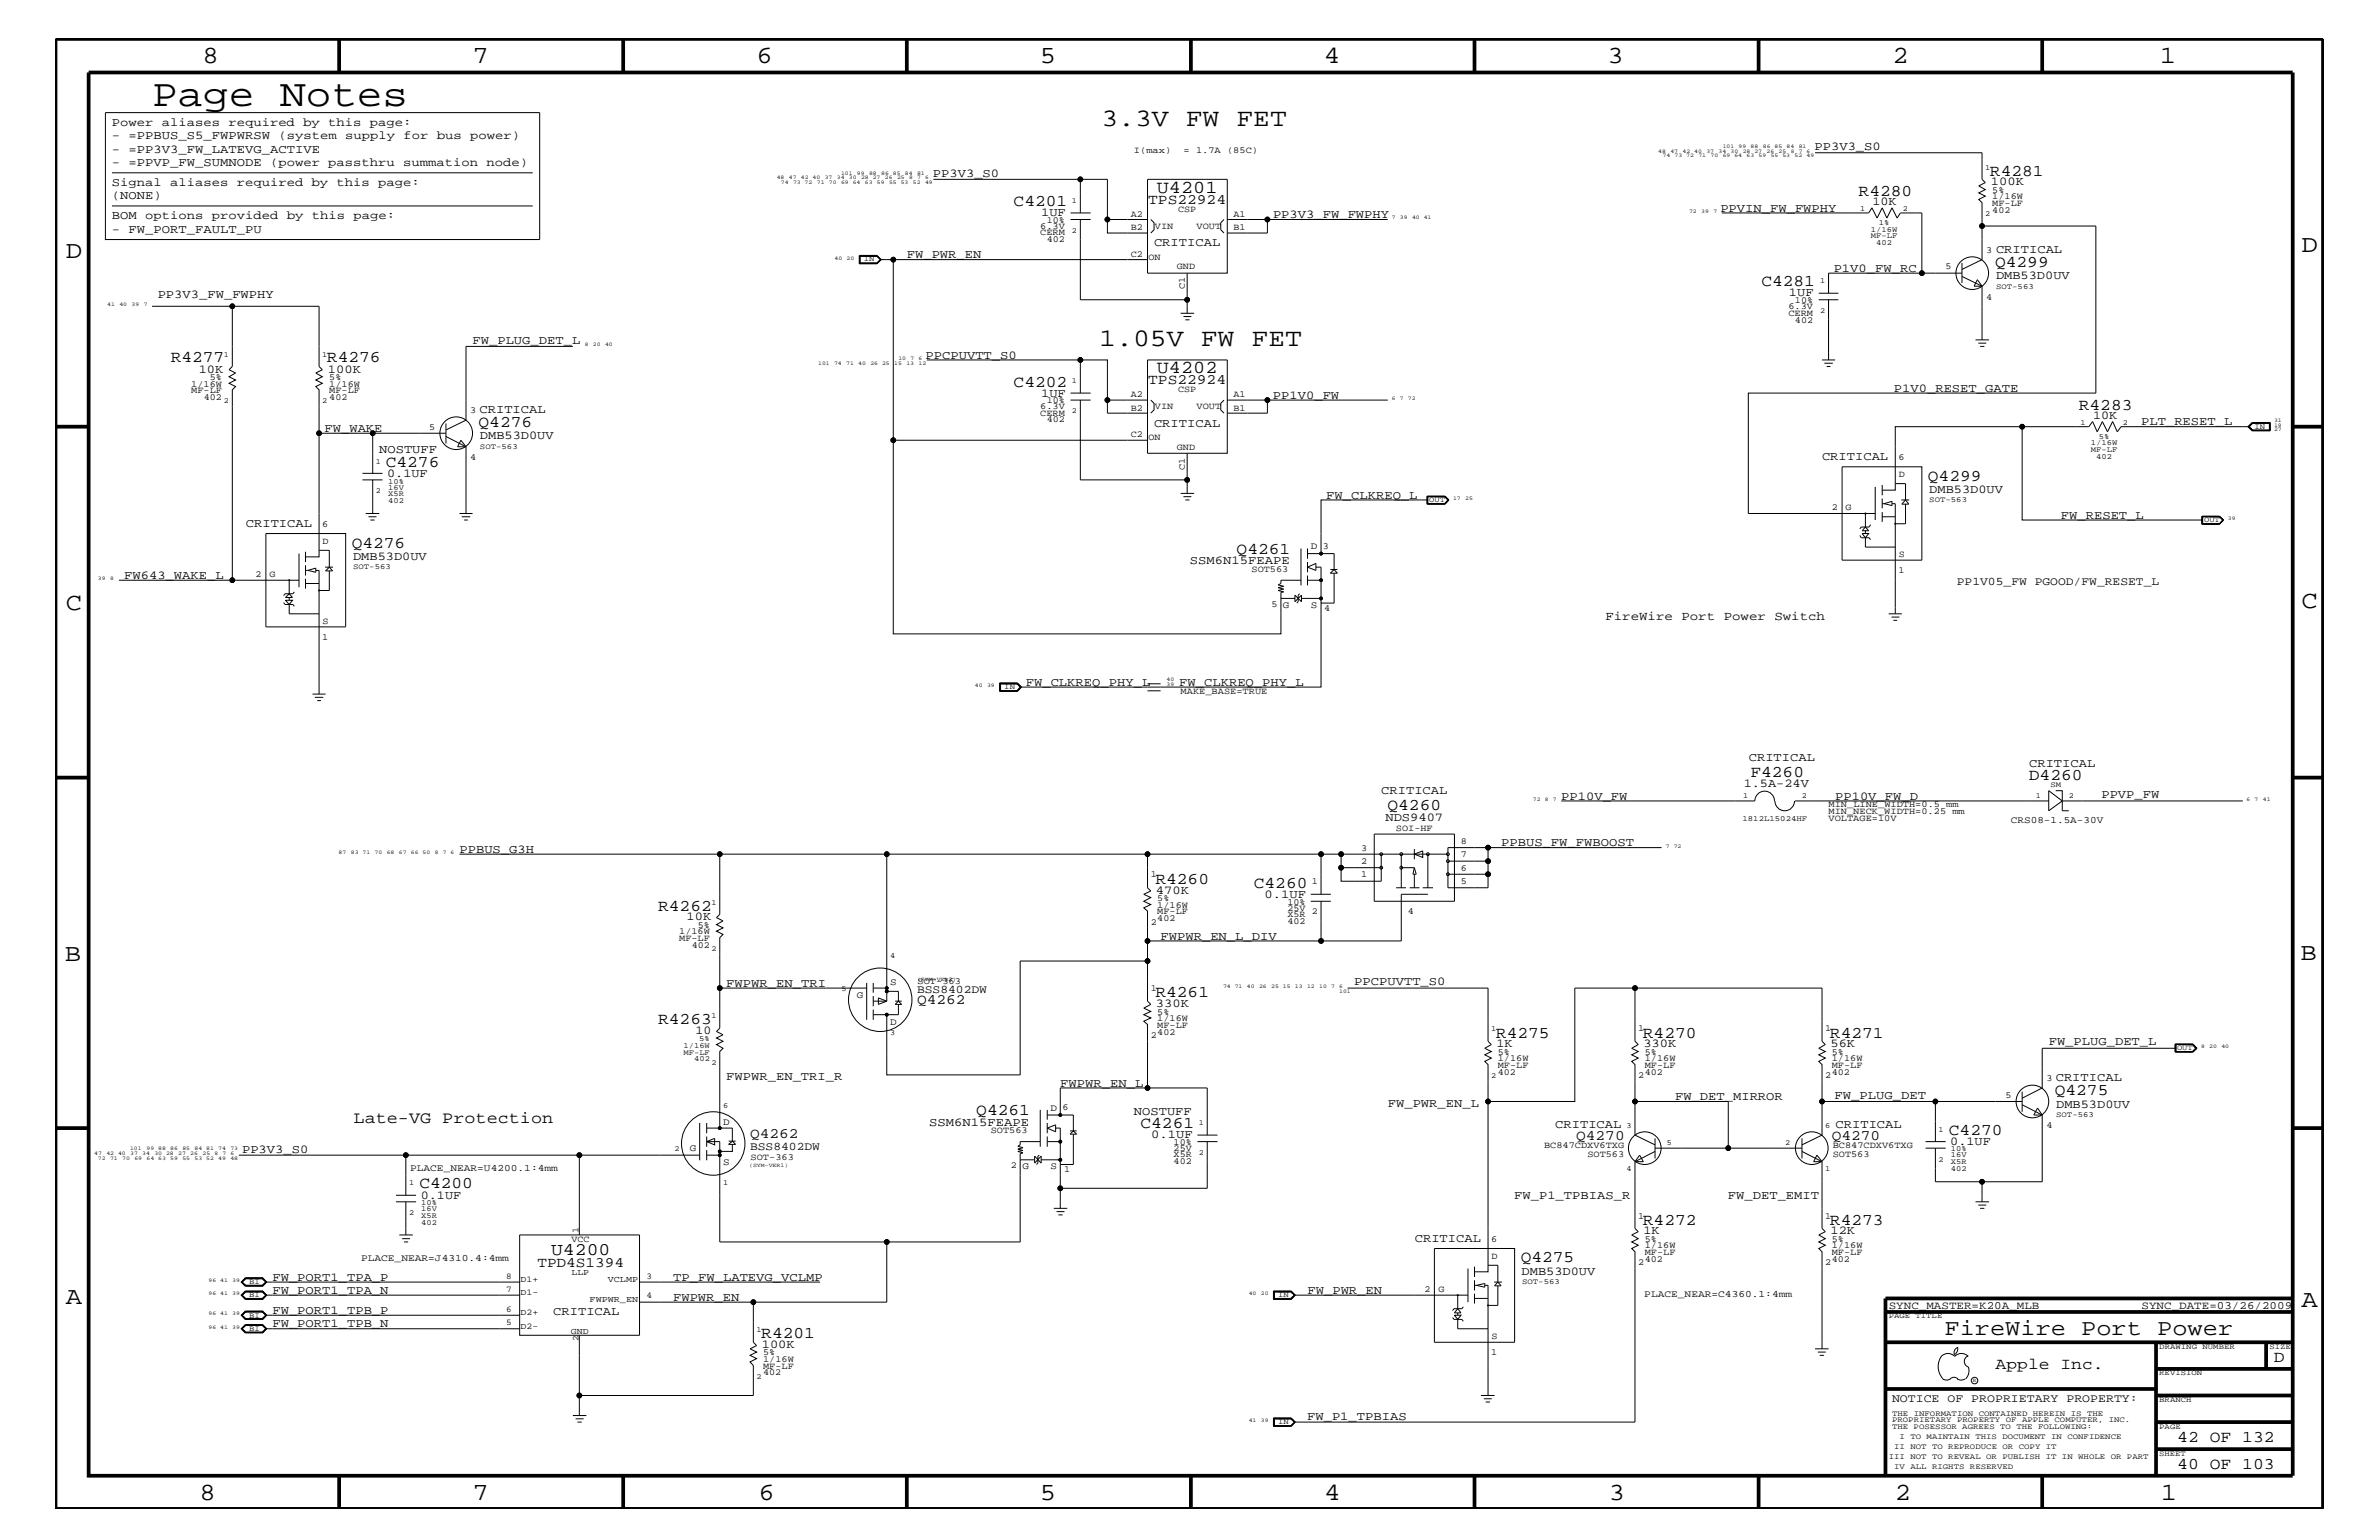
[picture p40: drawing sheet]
<svg xmlns="http://www.w3.org/2000/svg" width="432mm" height="279mm" viewBox="0 0 432 279" stroke-linecap="round" stroke-linejoin="round" font-family="sans-serif">
<defs><g id="words">
<text font-size="7" x="27.6" y="19.2">Page Notes</text>
<g font-size="4.6">
<text x="199.9" y="22.9">3.3V FW FET</text>
<text x="199.5" y="62.9">1.05V FW FET</text>
</g>
<g font-size="4.5">
<text x="36.7" y="11.5">8</text>
<text x="85.8" y="11.5">7</text>
<text x="137.3" y="11.5">6</text>
<text x="188.7" y="11.5">5</text>
<text x="240.3" y="11.5">4</text>
<text x="291.8" y="11.5">3</text>
<text x="343.5" y="11.5">2</text>
<text x="392" y="11.5">1</text>
<text x="11.9" y="46.8">D</text>
<text x="417.7" y="45.7">D</text>
<text x="11.9" y="110.6">C</text>
<text x="417.7" y="110.3">C</text>
<text x="11.8" y="174.3">B</text>
<text x="417.6" y="174.2">B</text>
<text x="11.9" y="236.7">A</text>
<text x="417.7" y="237.1">A</text>
<text x="36.2" y="272.1">8</text>
<text x="85.8" y="272.1">7</text>
<text x="137.7" y="272.1">6</text>
<text x="188.7" y="272.1">5</text>
<text x="240.4" y="272.1">4</text>
<text x="292" y="272.1">3</text>
<text x="343.9" y="272.1">2</text>
<text x="392.2" y="272.1">1</text>
</g>
<text font-size="4.1" x="352.9" y="242.3">FireWire Port Power</text>
<g font-size="3.3">
<text x="210" y="35">U4201</text>
<text x="210" y="67.7">U4202</text>
</g>
<text font-size="3.2" x="100" y="227.7">U4200</text>
<g font-size="3">
<text x="337.4" y="35.6">R4280</text>
<text x="361.2" y="31.9">R4281</text>
<text x="184" y="37.4">C4201</text>
<text x="319.7" y="51.9">C4281</text>
<text x="362.1" y="48.5">Q4299</text>
<text x="31" y="65.7">R4277</text>
<text x="59.4" y="65.7">R4276</text>
<text x="184" y="70.1">C4202</text>
<text x="86.9" y="77.5">Q4276</text>
<text x="377.3" y="74.4">R4283</text>
<text x="70" y="84.7">C4276</text>
<text x="349.9" y="87.2">Q4299</text>
<text x="63.8" y="99.3">Q4276</text>
<text x="224.5" y="100.4">Q4261</text>
<text x="317.7" y="140.9">F4260</text>
<text x="368.3" y="141.5">D4260</text>
<text x="251.8" y="147">Q4260</text>
<text x="209.7" y="160.3">R4260</text>
<text x="227.6" y="161.1">C4260</text>
<text x="119.5" y="165.2">R4262</text>
<text x="119.5" y="185.8">R4263</text>
<text x="209.7" y="181">R4261</text>
<text x="271.5" y="188.2">R4275</text>
<text x="298.2" y="188.2">R4270</text>
<text x="332.1" y="188.2">R4271</text>
<text x="64.2" y="203.7">Late-VG Protection</text>
<text x="177.2" y="202.3">Q4261</text>
<text x="373" y="198.7">Q4275</text>
<text x="207" y="204.7">C4261</text>
<text x="353.7" y="205.9">C4270</text>
<text x="76.1" y="215.6">C4200</text>
<text x="298.2" y="222.2">R4272</text>
<text x="332.1" y="222.2">R4273</text>
<text x="276" y="229.1">Q4275</text>
<text x="138.2" y="242.8">R4201</text>
<text x="362.2" y="248.4">Apple Inc.</text>
<text x="412.7" y="247.1">D</text>
<text x="395.2" y="261.6">42 OF 132</text>
<text x="395.2" y="266.6">40 OF 103</text>
</g>
<g font-size="2.6">
<text x="208.4" y="36.9">TPS22924</text>
<text x="208.4" y="69.6">TPS22924</text>
<text x="166.5" y="182.2">Q4262</text>
<text x="136.1" y="206.5">Q4262</text>
<text x="286.1" y="206.8">Q4270</text>
<text x="332.5" y="206.8">Q4270</text>
<text x="97.5" y="229.8">TPD4S1394</text>
</g>
<text font-size="2.3" x="291.4" y="112.6">FireWire Port Power Switch</text>
<g font-size="2.2">
<text x="20.3" y="22.9">Power aliases required by this page:</text>
<text x="20.3" y="27.7">- =PP3V3_FW_LATEVG_ACTIVE</text>
<text x="20.3" y="25.3">- =PPBUS_S5_FWPWRSW (system supply for bus power)</text>
<text x="329.4" y="27.2">PP3V3_S0</text>
<text x="20.3" y="33.7">Signal aliases required by this page:</text>
<text x="20.3" y="30.2">- =PPVP_FW_SUMNODE (power passthru summation node)</text>
<text x="169.3" y="32">PP3V3_S0</text>
<text x="361.4" y="33.6">100K</text>
<text x="20.3" y="39.8">BOM options provided by this page:</text>
<text x="20.3" y="36.2">(NONE)</text>
<text x="189" y="39.2">1UF</text>
<text x="231.1" y="39.6">PP3V3_FW_FWPHY</text>
<text x="312.3" y="38.4">PPVIN_FW_FWPHY</text>
<text x="339.9" y="37.3">10K</text>
<text x="20.3" y="42.3">- FW_PORT_FAULT_PU</text>
<text x="164.6" y="46.8">FW_PWR_EN</text>
<text x="209.5" y="44.6">CRITICAL</text>
<text x="362.3" y="45.9">CRITICAL</text>
<text x="324.7" y="53.8">1UF</text>
<text x="332.8" y="49.3">P1V0_FW_RC</text>
<text x="362.3" y="50.7">DMB53D0UV</text>
<text x="28.6" y="54.1">PP3V3_FW_FWPHY</text>
<text x="85.8" y="62.3">FW_PLUG_DET_L</text>
<text x="168" y="65.1">PPCPUVTT_S0</text>
<text x="36.1" y="67.6">10K</text>
<text x="59.5" y="67.6">100K</text>
<text x="189" y="72">1UF</text>
<text x="343.7" y="71.1">P1V0_RESET_GATE</text>
<text x="87" y="75">CRITICAL</text>
<text x="209.5" y="77.4">CRITICAL</text>
<text x="231.1" y="72.3">PP1V0_FW</text>
<text x="379.9" y="76.1">10K</text>
<text x="388.6" y="77.2">PLT_RESET_L</text>
<text x="58.9" y="78.3">FW_WAKE</text>
<text x="68.8" y="82.2">NOSTUFF</text>
<text x="87.1" y="79.7">DMB53D0UV</text>
<text x="330.7" y="83.5">CRITICAL</text>
<text x="70.3" y="86.5">0.1UF</text>
<text x="350.2" y="89.4">DMB53D0UV</text>
<text x="44.6" y="95.6">CRITICAL</text>
<text x="240.7" y="90.5">FW_CLKREQ_L</text>
<text x="374.1" y="94.2">FW_RESET_L</text>
<text x="64.1" y="101.5">DMB53D0UV</text>
<text x="22.5" y="105">FW643_WAKE_L</text>
<text x="216" y="102.4">SSM6N15FEAPE</text>
<text x="186.2" y="124.4">FW_CLKREQ_PHY_L</text>
<text x="214" y="124.4">FW_CLKREQ_PHY_L</text>
<text x="316.5" y="142.9">1.5A-24V</text>
<text x="317.4" y="138">CRITICAL</text>
<text x="368.3" y="139.2">CRITICAL</text>
<text x="250.7" y="144">CRITICAL</text>
<text x="251.5" y="149">NDS9407</text>
<text x="283.4" y="145.1">PP10V_FW</text>
<text x="333.1" y="145.1">PP10V_FW_D</text>
<text x="381.4" y="144.7">PPVP_FW</text>
<text x="83.4" y="154.7">PPBUS_G3H</text>
<text x="272.5" y="153.5">PPBUS_FW_FWBOOST</text>
<text x="124.6" y="167">10K</text>
<text x="209.8" y="162.2">470K</text>
<text x="229.5" y="162.8">0.1UF</text>
<text x="210.7" y="170.5">FWPWR_EN_L_DIV</text>
<text x="131.8" y="179">FWPWR_EN_TRI</text>
<text x="245.8" y="178.8">PPCPUVTT_S0</text>
<text x="209.8" y="182.7">330K</text>
<text x="126.2" y="187.6">10</text>
<text x="271.6" y="190">1K</text>
<text x="298.3" y="190">330K</text>
<text x="332.2" y="190">56K</text>
<text x="371.9" y="189.7">FW_PLUG_DET_L</text>
<text x="131.8" y="195.9">FWPWR_EN_TRI_R</text>
<text x="192.4" y="197.2">FWPWR_EN_L</text>
<text x="373.1" y="196.2">CRITICAL</text>
<text x="205.8" y="202.3">NOSTUFF</text>
<text x="251.9" y="200.9">FW_PWR_EN_L</text>
<text x="304" y="199.6">FW_DET_MIRROR</text>
<text x="333" y="199.3">FW_PLUG_DET</text>
<text x="373.2" y="200.9">DMB53D0UV</text>
<text x="43.9" y="209.2">PP3V3_S0</text>
<text x="168.7" y="204.2">SSM6N15FEAPE</text>
<text x="209" y="206.5">0.1UF</text>
<text x="282.3" y="204.7">CRITICAL</text>
<text x="333.2" y="204.7">CRITICAL</text>
<text x="354" y="207.7">0.1UF</text>
<text x="76.4" y="217.5">0.1UF</text>
<text x="274.8" y="217.5">FW_P1_TPBIAS_R</text>
<text x="313.6" y="217.5">FW_DET_EMIT</text>
<text x="256.8" y="225.3">CRITICAL</text>
<text x="298.3" y="224">1K</text>
<text x="332.2" y="224">12K</text>
<text x="49.4" y="232.4">FW_PORT1_TPA_P</text>
<text x="122.2" y="232.4">TP_FW_LATEVG_VCLMP</text>
<text x="276.2" y="231.3">DMB53D0UV</text>
<text x="49.4" y="234.7">FW_PORT1_TPA_N</text>
<text x="49.4" y="238.4">FW_PORT1_TPB_P</text>
<text x="100.4" y="238.6">CRITICAL</text>
<text x="122.2" y="236">FWPWR_EN</text>
<text x="237.3" y="234.7">FW_PWR_EN</text>
<text x="49.4" y="240.8">FW_PORT1_TPB_N</text>
<text x="138.3" y="244.5">100K</text>
<text x="237.2" y="257.6">FW_P1_TPBIAS</text>
</g>
<g font-size="2.1">
<text x="355.2" y="106.1">PP1V05_FW PGOOD/FW_RESET_L</text>
<text x="166.5" y="180.2">BSS8402DW</text>
<text x="136.1" y="208.7">BSS8402DW</text>
<text x="343.4" y="254.4">NOTICE OF PROPRIETARY PROPERTY:</text>
</g>
<g font-size="2">
<text x="342.8" y="237.4">SYNC_MASTER=K20A_MLB</text>
<text x="388.7" y="237.4">SYNC_DATE=03/26/2009</text>
</g>
<g font-size="1.8">
<text x="237.9" y="99.7">D</text>
<text x="232.8" y="110.3">G</text>
<text x="237.9" y="110.3">S</text>
<text x="365" y="149.3">CRS08-1.5A-30V</text>
<text x="161.5" y="178.7">S</text>
<text x="155.5" y="181">G</text>
<text x="161.5" y="186">D</text>
<text x="190.7" y="201.5">D</text>
<text x="125.2" y="208.9">G</text>
<text x="131.2" y="204.1">D</text>
<text x="74.4" y="212.5">PLACE_NEAR=U4200.1:4mm</text>
<text x="131.2" y="211.4">S</text>
<text x="185.6" y="212.1">G</text>
<text x="190.7" y="212.1">S</text>
<text x="65.5" y="228.8">PLACE_NEAR=J4310.4:4mm</text>
<text x="298.4" y="235.3">PLACE_NEAR=C4360.1:4mm</text>
</g>
<g font-size="1.7">
<text x="205.8" y="27.7">I(max)</text>
<text x="214.8" y="27.7">= 1.7A (85C)</text>
<text x="361.6" y="35">5%</text>
<text x="188.8" y="41.5">6.3V</text>
<text x="190" y="40.4">10%</text>
<text x="205.2" y="41.8">B2</text>
<text x="205.2" y="39.3">A2</text>
<text x="209.6" y="41.5">VIN</text>
<text x="213.8" y="38.4">CSP</text>
<text x="217.2" y="41.5">VOUT</text>
<text x="223.9" y="41.8">B1</text>
<text x="223.9" y="39.3">A1</text>
<text x="361.6" y="38.6">402</text>
<text x="361.6" y="37.4">MF-LF</text>
<text x="361.6" y="36.2">1/16W</text>
<text x="188.8" y="42.7">CERM</text>
<text x="190" y="44">402</text>
<text x="205.2" y="46.6">C2</text>
<text x="208.4" y="47.1">ON</text>
<text x="360.5" y="45.9">3</text>
<text x="213.6" y="48.8">GND</text>
<text x="215.1" y="52.5" transform="rotate(-90 215.1 52.5)">C1</text>
<text x="353.1" y="48.9">5</text>
<text x="324.6" y="56.1">6.3V</text>
<text x="324.6" y="57.3">CERM</text>
<text x="325.8" y="55">10%</text>
<text x="325.8" y="58.5">402</text>
<text x="360.5" y="54.4">4</text>
<text x="34.7" y="71.3">MF-LF</text>
<text x="34.7" y="70.1">1/16W</text>
<text x="38.1" y="68.9">5%</text>
<text x="59.8" y="68.9">5%</text>
<text x="59.8" y="70.1">1/16W</text>
<text x="59.8" y="71.3">MF-LF</text>
<text x="213.8" y="71.1">CSP</text>
<text x="37" y="72.6">402</text>
<text x="59.8" y="72.6">402</text>
<text x="85.3" y="75">3</text>
<text x="188.8" y="75.5">CERM</text>
<text x="188.8" y="74.3">6.3V</text>
<text x="190" y="73.2">10%</text>
<text x="190" y="76.7">402</text>
<text x="205.2" y="74.5">B2</text>
<text x="205.2" y="72.1">A2</text>
<text x="209.6" y="74.3">VIN</text>
<text x="217.2" y="74.3">VOUT</text>
<text x="223.9" y="74.5">B1</text>
<text x="223.9" y="72.1">A1</text>
<text x="77.9" y="78">5</text>
<text x="85.3" y="83.5">4</text>
<text x="205.2" y="79.4">C2</text>
<text x="208.4" y="79.9">ON</text>
<text x="213.6" y="81.6">GND</text>
<text x="344.6" y="83.5">6</text>
<text x="215.1" y="85.3" transform="rotate(-90 215.1 85.3)">C1</text>
<text x="344.6" y="86.5">D</text>
<text x="58.5" y="95.6">6</text>
<text x="332.5" y="92.6">2</text>
<text x="335" y="92.6">G</text>
<text x="58.5" y="98.7">D</text>
<text x="240.1" y="99.6">3</text>
<text x="344.6" y="101">S</text>
<text x="46.4" y="104.7">2</text>
<text x="48.9" y="104.7">G</text>
<text x="227.2" y="103.7">SOT563</text>
<text x="344.6" y="104">1</text>
<text x="58.5" y="113.1">S</text>
<text x="230.8" y="110.2">5</text>
<text x="240.4" y="110.9">4</text>
<text x="58.5" y="116.1">1</text>
<text x="214.3" y="125.9">MAKE_BASE=TRUE</text>
<text x="331.9" y="149">VOLTAGE=10V</text>
<text x="331.9" y="147.7">MIN_NECK_WIDTH=0.25 mm</text>
<text x="331.9" y="146.5">MIN_LINE_WIDTH=0.5 mm</text>
<text x="247.1" y="154.4">3</text>
<text x="253.4" y="150.7">SOI-HF</text>
<text x="265.2" y="153.2">8</text>
<text x="265.2" y="155.6">7</text>
<text x="208.9" y="159.2">1</text>
<text x="238.1" y="160.5">1</text>
<text x="247.1" y="159.2">1</text>
<text x="247.1" y="156.8">2</text>
<text x="265.2" y="160.5">5</text>
<text x="265.2" y="158">6</text>
<text x="208.9" y="167.8">2</text>
<text x="210.1" y="165.9">MF-LF</text>
<text x="210.1" y="164.7">1/16W</text>
<text x="210.1" y="163.5">5%</text>
<text x="210.1" y="167.1">402</text>
<text x="233.7" y="164.1">10%</text>
<text x="233.7" y="166.4">X5R</text>
<text x="233.7" y="165.2">25V</text>
<text x="233.7" y="167.6">402</text>
<text x="238.1" y="165.9">2</text>
<text x="255.5" y="165.9">4</text>
<text x="123.3" y="169.5">1/16W</text>
<text x="123.3" y="170.7">MF-LF</text>
<text x="125.6" y="172">402</text>
<text x="126.7" y="168.3">5%</text>
<text x="166.5" y="178.5">SOT-363</text>
<text x="208.9" y="179.9">1</text>
<text x="210.1" y="185.3">1/16W</text>
<text x="210.1" y="184.1">5%</text>
<text x="208.9" y="188.3">2</text>
<text x="210.1" y="187.7">402</text>
<text x="210.1" y="186.5">MF-LF</text>
<text x="271.9" y="191.4">5%</text>
<text x="297.3" y="187.1">1</text>
<text x="298.5" y="191.4">5%</text>
<text x="331.3" y="187.1">1</text>
<text x="332.5" y="191.4">5%</text>
<text x="271.9" y="195">402</text>
<text x="271.9" y="193.7">MF-LF</text>
<text x="271.9" y="192.6">1/16W</text>
<text x="297.3" y="195.6">2</text>
<text x="298.5" y="192.6">1/16W</text>
<text x="298.5" y="195">402</text>
<text x="298.5" y="193.7">MF-LF</text>
<text x="331.3" y="195.6">2</text>
<text x="332.5" y="193.7">MF-LF</text>
<text x="332.5" y="195">402</text>
<text x="332.5" y="192.6">1/16W</text>
<text x="371.4" y="196.2">3</text>
<text x="192.9" y="201.5">6</text>
<text x="364" y="199.2">5</text>
<text x="179.8" y="205.5">SOT563</text>
<text x="213" y="208.8">25V</text>
<text x="213" y="207.7">10%</text>
<text x="280.2" y="208.3">BC847CDXV6TXG</text>
<text x="288.1" y="209.9">SOT563</text>
<text x="332.7" y="208.3">BC847CDXV6TXG</text>
<text x="332.7" y="209.9">SOT563</text>
<text x="371.4" y="204.7">4</text>
<text x="136.2" y="210.4">SOT-363</text>
<text x="183.5" y="211.9">2</text>
<text x="193.1" y="212.7">1</text>
<text x="213" y="211.3">402</text>
<text x="213" y="210">X5R</text>
<text x="297.3" y="221.1">1</text>
<text x="331.3" y="221.1">1</text>
<text x="103.7" y="225.3">VCC</text>
<text x="105" y="223.7" transform="rotate(-90 105 223.7)">1</text>
<text x="270.7" y="225.3">6</text>
<text x="298.5" y="225.3">5%</text>
<text x="298.5" y="227.7">MF-LF</text>
<text x="298.5" y="226.5">1/16W</text>
<text x="332.5" y="227.7">MF-LF</text>
<text x="332.5" y="226.5">1/16W</text>
<text x="332.5" y="225.3">5%</text>
<text x="270.7" y="228.4">D</text>
<text x="297.3" y="229.6">2</text>
<text x="298.5" y="229">402</text>
<text x="331.3" y="229.6">2</text>
<text x="332.5" y="229">402</text>
<text x="258.6" y="234.4">2</text>
<text x="261.1" y="234.4">G</text>
<text x="138.5" y="245.9">5%</text>
<text x="270.7" y="245.8">1</text>
<text x="270.7" y="242.9">S</text>
<text x="138.5" y="249.5">402</text>
<text x="138.5" y="248.4">MF-LF</text>
<text x="138.5" y="247.1">1/16W</text>
</g>
<g font-size="1.6">
<text x="91.9" y="232">8</text>
<text x="94.5" y="232.6">D1+</text>
<text x="103.7" y="231.3">LLP</text>
<text x="110.3" y="232.6">VCLMP</text>
<text x="117.3" y="232">3</text>
<text x="91.9" y="234.4">7</text>
<text x="91.9" y="238">6</text>
<text x="94.5" y="235">D1-</text>
<text x="94.5" y="238.6">D2+</text>
<text x="107" y="236.2">FWPWR_EN</text>
<text x="117.3" y="235.6">4</text>
<text x="91.9" y="240.5">5</text>
<text x="94.5" y="241.1">D2-</text>
<text x="103.6" y="242">GND</text>
<text x="105" y="243.3" transform="rotate(-90 105 243.3)">2</text>
</g>
<g font-size="1.4">
<text x="360.3" y="30.8">1</text>
<text x="194.6" y="36.8">1</text>
<text x="337.7" y="38.2">1</text>
<text x="341" y="40.8">1%</text>
<text x="345.4" y="38.2">2</text>
<text x="360.3" y="39.2">2</text>
<text x="156.8" y="47.4">IN</text>
<text x="194.6" y="42.3">2</text>
<text x="339.6" y="42">1/16W</text>
<text x="339.6" y="43.2">MF-LF</text>
<text x="340.5" y="44.4">402</text>
<text x="330.4" y="51.3">1</text>
<text x="362.3" y="52.4">SOT-563</text>
<text x="330.4" y="56.8">2</text>
<text x="40.6" y="64.7">1</text>
<text x="58.5" y="64.7">1</text>
<text x="194.6" y="69.5">1</text>
<text x="40.6" y="73.2">2</text>
<text x="58.5" y="73.2">2</text>
<text x="194.6" y="75">2</text>
<text x="377.6" y="77.1">1</text>
<text x="385.3" y="77.1">2</text>
<text x="409.2" y="77.8">IN</text>
<text x="87.1" y="81.4">SOT-563</text>
<text x="379.5" y="82">MF-LF</text>
<text x="379.5" y="80.8">1/16W</text>
<text x="380.5" y="83.3">402</text>
<text x="381" y="79.6">5%</text>
<text x="68.2" y="89.5">2</text>
<text x="68.2" y="84.1">1</text>
<text x="70.4" y="87.7">10%</text>
<text x="70.4" y="88.8">16V</text>
<text x="70.4" y="90">X5R</text>
<text x="70.4" y="91.2">402</text>
<text x="259.4" y="91.1">OUT</text>
<text x="350.2" y="91.1">SOT-563</text>
<text x="400" y="94.8">OUT</text>
<text x="64.1" y="103.2">SOT-563</text>
<text x="182.3" y="125.1">IN</text>
<text x="372.2" y="142.9">SM</text>
<text x="316.3" y="149">1812L15024HF</text>
<text x="316.4" y="144.7">1</text>
<text x="327.1" y="144.7">2</text>
<text x="369.5" y="144.7">1</text>
<text x="375.5" y="144.7">2</text>
<text x="129.1" y="164.1">1</text>
<text x="129.1" y="172.6">2</text>
<text x="161.5" y="173.8">4</text>
<text x="152.7" y="179.9">5</text>
<text x="129.1" y="184.7">1</text>
<text x="124" y="191.4">MF-LF</text>
<text x="124" y="190.2">1/16W</text>
<text x="126.9" y="188.9">5%</text>
<text x="161.5" y="187.7">3</text>
<text x="270.7" y="187.1">1</text>
<text x="395.1" y="190.5">OUT</text>
<text x="126" y="192.6">402</text>
<text x="129.1" y="193.2">2</text>
<text x="270.7" y="195.6">2</text>
<text x="131.2" y="201">6</text>
<text x="373.2" y="202.6">SOT-563</text>
<text x="122.4" y="208.9">2</text>
<text x="217.6" y="204.1">1</text>
<text x="217.6" y="209.6">2</text>
<text x="295.2" y="204.7">3</text>
<text x="302.5" y="207.7">5</text>
<text x="324" y="207.7">2</text>
<text x="331.3" y="204.7">6</text>
<text x="351.9" y="205.3">1</text>
<text x="354.1" y="208.9">10%</text>
<text x="74.3" y="215">1</text>
<text x="131.2" y="215">1</text>
<text x="295.2" y="212.5">4</text>
<text x="331.3" y="212.5">1</text>
<text x="351.9" y="210.8">2</text>
<text x="354.1" y="210">16V</text>
<text x="354.1" y="211.3">X5R</text>
<text x="354.1" y="212.5">402</text>
<text x="74.3" y="220.4">2</text>
<text x="76.5" y="219.7">16V</text>
<text x="76.5" y="220.9">X5R</text>
<text x="76.5" y="218.6">10%</text>
<text x="76.5" y="222.2">402</text>
<text x="45.2" y="232.9">BI</text>
<text x="276.3" y="232.9">SOT-563</text>
<text x="45.2" y="235.4">BI</text>
<text x="45.2" y="239">BI</text>
<text x="232" y="235.4">IN</text>
<text x="342.8" y="239.2">PAGE TITLE</text>
<text x="45.2" y="241.4">BI</text>
<text x="137.3" y="241.7">1</text>
<text x="391.9" y="244.7">DRAWING NUMBER</text>
<text x="411.9" y="244.7">SIZE</text>
<text x="137.3" y="250.1">2</text>
<text x="391.9" y="249.5">REVISION</text>
<text x="343.4" y="256.8">THE INFORMATION CONTAINED HEREIN IS THE</text>
<text x="391.9" y="254.4">BRANCH</text>
<text x="232" y="258.4">IN</text>
<text x="343.4" y="259.3">THE POSESSOR AGREES TO THE FOLLOWING:</text>
<text x="343.4" y="258">PROPRIETARY PROPERTY OF APPLE COMPUTER, INC.</text>
<text x="343.8" y="262.9">II NOT TO REPRODUCE OR COPY IT</text>
<text x="344.8" y="261.1">I TO MAINTAIN THIS DOCUMENT IN CONFIDENCE</text>
<text x="391.9" y="259.3">PAGE</text>
<text x="342.8" y="264.7">III NOT TO REVEAL OR PUBLISH IT IN WHOLE OR PART</text>
<text x="343.8" y="266.6">IV ALL RIGHTS RESERVED</text>
<text x="391.9" y="264.1">SHEET</text>
</g>
<g font-size="1">
<text x="301" y="27.7">48</text>
<text x="301.8" y="28.6">74</text>
<text x="303.2" y="27.7">47</text>
<text x="304" y="28.6">73 72</text>
<text x="305.4" y="27.7">42 40</text>
<text x="308.3" y="28.6">71</text>
<text x="309.7" y="27.7">37</text>
<text x="310.5" y="28.6">70</text>
<text x="311.9" y="27.7">34</text>
<text x="312.7" y="26.9">101</text>
<text x="312.7" y="28.6">69 64</text>
<text x="314.1" y="27.7">30</text>
<text x="315.6" y="26.9">99</text>
<text x="316.3" y="27.7">28 27</text>
<text x="317" y="28.6">63</text>
<text x="317.8" y="26.9">88</text>
<text x="319.2" y="28.6">59</text>
<text x="320" y="26.9">86 85</text>
<text x="320.6" y="27.7">26</text>
<text x="321.4" y="28.6">55 53</text>
<text x="322.8" y="27.7">25</text>
<text x="324.3" y="26.9">84</text>
<text x="325" y="27.7">8</text>
<text x="325.7" y="28.6">52</text>
<text x="326.5" y="26.9">81</text>
<text x="326.5" y="27.7">7</text>
<text x="327.9" y="28.6">49</text>
<text x="327.9" y="27.7">6</text>
<text x="141" y="32.5">48</text>
<text x="141.7" y="33.4">74</text>
<text x="143.2" y="32.5">47</text>
<text x="143.9" y="33.4">73 72</text>
<text x="145.4" y="32.5">42 40</text>
<text x="148.3" y="33.4">71</text>
<text x="149.7" y="32.5">37</text>
<text x="150.5" y="33.4">70</text>
<text x="151.9" y="32.5">34</text>
<text x="152.7" y="31.7">101</text>
<text x="152.7" y="33.4">69 64</text>
<text x="154.1" y="32.5">30</text>
<text x="155.5" y="31.7">99</text>
<text x="156.3" y="32.5">28 27</text>
<text x="157" y="33.4">63</text>
<text x="157.7" y="31.7">88</text>
<text x="159.2" y="33.4">59</text>
<text x="159.9" y="31.7">86 85</text>
<text x="160.6" y="32.5">26</text>
<text x="161.4" y="33.4">55 53</text>
<text x="162.8" y="32.5">25</text>
<text x="164.3" y="31.7">84</text>
<text x="165" y="32.5">8</text>
<text x="165.7" y="33.4">52</text>
<text x="166.5" y="32.5">7</text>
<text x="166.5" y="31.7">81</text>
<text x="167.9" y="33.4">49</text>
<text x="167.9" y="32.5">6</text>
<text x="252.6" y="39.8">7</text>
<text x="254.1" y="39.8">39</text>
<text x="256.3" y="39.8">40 41</text>
<text x="306.6" y="38.6">72</text>
<text x="308.8" y="38.6">39</text>
<text x="311" y="38.6">7</text>
<text x="151.5" y="47.1">40</text>
<text x="153.7" y="47.1">20</text>
<text x="19.5" y="55.6">41</text>
<text x="21.7" y="55.6">40</text>
<text x="23.9" y="55.6">39</text>
<text x="26.1" y="55.6">7</text>
<text x="106.2" y="62.9">8</text>
<text x="107.6" y="62.9">20</text>
<text x="109.8" y="62.9">40</text>
<text x="163.1" y="65.3">10</text>
<text x="165.3" y="65.3">7</text>
<text x="166.7" y="65.3">6</text>
<text x="148.5" y="66.2">101</text>
<text x="151.4" y="66.2">74</text>
<text x="153.6" y="66.2">71</text>
<text x="155.8" y="66.2">40</text>
<text x="158" y="66.2">26 25</text>
<text x="162.3" y="66.2">15</text>
<text x="164.5" y="66.2">13</text>
<text x="166.7" y="66.2">12</text>
<text x="252.6" y="72.6">6</text>
<text x="254.1" y="72.6">7</text>
<text x="255.5" y="72.6">72</text>
<text x="412.7" y="77.4">19</text>
<text x="412.7" y="76.6">31</text>
<text x="412.7" y="78.3">27</text>
<text x="263.7" y="90.7">17</text>
<text x="265.9" y="90.7">25</text>
<text x="404.4" y="94.3">39</text>
<text x="17.8" y="105.3">39</text>
<text x="20" y="105.3">8</text>
<text x="177" y="124.7">40</text>
<text x="179.2" y="124.7">39</text>
<text x="211.8" y="124.4">39</text>
<text x="211.8" y="123.6">40</text>
<text x="278.2" y="145.3">72</text>
<text x="280.4" y="145.3">8</text>
<text x="281.9" y="145.3">7</text>
<text x="407.8" y="145.3">6</text>
<text x="409.2" y="145.3">7</text>
<text x="410.7" y="145.3">41</text>
<text x="61.5" y="155">87</text>
<text x="63.7" y="155">83 71</text>
<text x="68" y="155">70</text>
<text x="70.2" y="155">68</text>
<text x="72.4" y="155">67</text>
<text x="74.6" y="155">66 50</text>
<text x="78.9" y="155">8</text>
<text x="80.3" y="155">7</text>
<text x="81.8" y="155">6</text>
<text x="302.3" y="153.8">7</text>
<text x="303.8" y="153.8">72</text>
<text x="166.5" y="177.9">(SYM-VER2)</text>
<text x="222" y="179.3">74 71</text>
<text x="226.3" y="179.3">40</text>
<text x="228.5" y="179.3">26</text>
<text x="230.7" y="179.3">25 15</text>
<text x="235" y="179.3">13</text>
<text x="237.2" y="179.3">12</text>
<text x="239.4" y="179.3">10</text>
<text x="241.6" y="179.3">7</text>
<text x="243.1" y="179.3">6</text>
<text x="243.1" y="180.1">101</text>
<text x="399.5" y="190.2">8</text>
<text x="401" y="190.2">20</text>
<text x="403.2" y="190.2">40</text>
<text x="17.1" y="209.6">47</text>
<text x="19.3" y="209.6">42 40</text>
<text x="23.6" y="208.6">101</text>
<text x="23.6" y="209.6">37</text>
<text x="25.8" y="209.6">34</text>
<text x="26.6" y="208.6">99 88</text>
<text x="28" y="209.6">30 28</text>
<text x="30.9" y="208.6">86</text>
<text x="32.3" y="209.6">27</text>
<text x="33.1" y="208.6">85</text>
<text x="34.5" y="209.6">26</text>
<text x="35.3" y="208.6">84 81</text>
<text x="36.7" y="209.6">25</text>
<text x="38.9" y="209.6">8</text>
<text x="39.6" y="208.6">74</text>
<text x="40.4" y="209.6">7</text>
<text x="41.8" y="209.6">6</text>
<text x="41.8" y="208.6">73</text>
<text x="17.8" y="210.4">72</text>
<text x="20" y="210.4">71</text>
<text x="22.2" y="210.4">70</text>
<text x="24.4" y="210.4">69</text>
<text x="26.6" y="210.4">64 63</text>
<text x="30.9" y="210.4">59</text>
<text x="33.1" y="210.4">55</text>
<text x="35.3" y="210.4">53 52</text>
<text x="39.6" y="210.4">49</text>
<text x="41.8" y="210.4">48</text>
<text x="136" y="211.7">(SYM-VER1)</text>
<text x="37.8" y="232.6">96 41</text>
<text x="42.2" y="232.6">39</text>
<text x="37.8" y="238.6">96 41</text>
<text x="37.8" y="235">96 41</text>
<text x="42.2" y="238.6">39</text>
<text x="42.2" y="235">39</text>
<text x="226.7" y="235">40</text>
<text x="228.9" y="235">20</text>
<text x="37.8" y="241.1">96 41</text>
<text x="42.2" y="241.1">39</text>
<text x="358.1" y="250.7">R</text>
<text x="226.7" y="258">41</text>
<text x="228.9" y="258">39</text>
</g>
</g></defs>
<g fill="none" stroke="#000" stroke-width=".18">
<path d="M19.1 20.4h78.9v23.1h-78.9zM20.3 31.4h76.4M20.3 37.4h76.4M169.4 32.5h26.7v6.1M194.3 39.8h3.7M194.3 38.6h3.7M196.1 32.5h4.9v7.3h7.3M196.1 39.8v14.6h19.4M201 39.8v2.5h7.3M208.3 32.5h14.5v17.1h-14.5zM208.9 39.8l.6 .6v1.3l-.6 .6M222.2 39.8l-.6 .6v1.3l.6 .6"/>
<path d="M222.8 39.8h29.1M230 39.8v2.5h-7.2M312.5 38.6h26.7l.6-.9 .9 1.9 .9-1.9 .9 1.9 .9-1.9 .9 1.9 .6-1h3.9v11M329.4 27.7h30.3v4.8l.6 .6-1.1 .6 1.1 .7-1.1 .6 1.1 .6-1.1 .6 .5 .6v10.3l-3.6 1.8M27.6 55.6h14.6v10.9l-.6 .6 1.2 .6-1.2 .7 1.2 .5-1.2 .6 1.2 .6-.6 .6v34.6h12.1M42.2 55.6h15.7v10.9l.6 .6-1.2 .6 1.2 .7-1.2 .5 1.2 .6-1.2 .6 .6 .6v30.3h-2.4M156 46.3h3.2l.7 .8-.7 .8h-3.2zM156.1 46.5h3.1l.6 .6-.6 .6h-3.1zM159.2 46.4l.7 .7-.7 .7M159.2 46.4h-3.2v1.4h3.2M159.2 46.4l.7 .7M159.8 47.1h48.5"/>
<path d="M159.9 47.1l-.7 .7M162.1 47.1v32.8M214.3 56.8h2.4M214.8 57.4h1.4M215.1 58h.8M215.5 49.6v7.2M330.1 54.4h3.6M330.1 53.2h3.6M331.9 54.4v10.9M356.1 50.2l3.6 1.7v9.8M356.1 49.6h-24.2v3.6M356.1 47.7v3.6"/>
<path d="M358.9 50.7l.8 1.2h-1.4zM359.7 41h20.7v30.3h-63.1v21.9h23.1M57.9 78.6h9.7M80.9 79.2l3.7 1.9v12.1M80.9 78.6h-13.3v7.3M80.9 76.8v3.7M83.7 79.9l.9 1.2h-1.5zM104 62.9h-19.4v13.3l-3.7 1.8M168.2 65.3h27.9v6M194.3 72.6h3.7M194.3 71.3h3.7M196.1 65.3h4.9v7.3"/>
<path d="M196.1 72.6v14.5h19.4M201 72.6h7.3M201 72.6v2.4h7.3M208.3 65.3h14.5v16.9h-14.5zM208.3 79.9h-46.2v35.1h70.4v-7.5l.5-.1-1-.3 1-.2-1-.3 1-.2-1-.3 .5-.2v-.6h3.6M208.9 72.6l.6 .6v1.2l-.6 .6M222.2 72.6l-.6 .6v1.2l.6 .6M222.8 72.6h29.1M230 72.6v2.4h-7.2M330.7 65.3h2.4M331.1 65.9h1.6M331.6 66.5h.6"/>
<path d="M358.6 61.7h2.4M359.1 62.3h1.4M359.4 62.9h.8M367 77.4v16.9h32.8M408 77.4l.8-.7h3.3v1.5h-3.3zM408.3 77.4h-23.3l-.7 .9-.8-1.8-1 1.8-.9-1.8-.9 1.8-.9-1.8-.7 .9h-35.1v11.5h-2.4M408.9 76.8h3v1.2h-3l-.6-.6zM408.9 76.7l-.7 .7 .7 .7M408.9 76.7l-.8 .7 .8 .7M408.9 76.7h3.1v1.4h-3.1M48.3 96.8h14.4v16.9h-14.4zM57.9 99.9h1.9v3"/>
<path d="M65.8 87.1h3.6M65.8 85.9h3.6M66.4 93.2h2.4M66.9 93.8h1.4M67.2 94.3h.8M67.6 87.1v6.1M83.4 93.2h2.4M83.8 93.8h1.5M84.2 94.3h.7M214.3 89.5h2.4M214.8 90.1h1.4M215.1 90.7h.8"/>
<path d="M215.5 82.2v7.3M236.1 99.5v6.7M237.3 99.5v1.9M259 90h3.3l.7 .7-.7 .8h-3.3zM259.1 90.1h3.1M259.1 91.4h3.1M259.1 90v1.5M259.2 90.7h-19.4v9.7M259.2 90.1v1.3M262.2 90l.8 .7M262.2 90.1l.7 .6-.7 .7M262.2 90.1l.6 .6-.6 .7"/>
<path d="M263 90.7l-.8 .8M334.3 84.7h14.5v16.9h-14.5zM337.6 97.1l.2 .5h1.5l.2 .3M338 96.8h1.2l-.6 .8zM338.6 93.2v2.4l.6 .7h-1.2l.6-.7M338.6 96.3v.5M338.6 97.6v1.7h5.4M339.5 95.2l-.2 .4h-1.5l-.2 .4M340.4 88.3v6M341.6 93.8h2.4M341.6 91.4h.4M341.6 88v1.9"/>
<path d="M341.6 90.5v1.7M341.6 92.9v1.8M342 91.4l1.4-.4v.7zM343.4 91.4h.6v20M344 87.7h1.9v3M345.1 90.7h1.4M345.9 90.7l.6 .8h-1.3zM345.9 91.5v3.5h-1.9M399.7 93.8h3.1M399.7 95h3.1M399.7 93.7v1.4M399.8 93.8v1.2"/>
<path d="M402.8 93.7h-3.2v1.4h3.2M402.8 93.7l.8 .6-.8 .8M402.8 93.7l.7 .6M402.8 93.8l.7 .5M402.8 93.8l.6 .5-.6 .7M403.5 94.3l-.7 .8M403.5 94.3l-.7 .7M21.6 105.3h20.6M51.5 109.3l.2 .4h1.5l.2 .3M51.8 108.9h1.3l-.6 .8zM52.5 105.3v2.4l.6 .7h-1.3l.7-.7M52.5 109.7v1.7h5.4"/>
<path d="M52.5 108.4v.5M53.4 107.4l-.2 .3h-1.5l-.2 .4M54.3 100.4v6.1M55.5 103.5h.4M55.5 100.1v1.9M55.5 102.6v1.8M55.5 105v1.8M55.5 105.9h2.4M55.9 103.5l1.4-.4v.7zM57.3 103.5h.6v22.4M59 102.9h1.5M59.8 102.9l.6 .7h-1.3z"/>
<path d="M59.8 103.6v3.5h-1.9M232.6 108.5l-.1 .1h2.5M235 108v1.2l1.2-1.2v1.2zM235.9 107.7l-.3 .3v1.2l-.2 .2M236.2 108.6h3.6M237.3 100.4h4.8v2.9M237.3 102v1.8M237.3 104.4v1.8M237.3 105.3h2.5M237.3 102.9l1.5-.7v1.3zM238.8 102.9h1v21.8h-54.6M241.5 104l.6-.7 .6 .7z"/>
<path d="M241.5 103.3h1.2M242.1 104v5.4h-2.3l.1-.1M342.8 111.4h2.4M343.3 112h1.5M343.7 112.6h.6M56.7 125.9h2.4M57.2 126.5h1.5M57.6 127.1h.7M181.4 123.9h3.3l.7 .8-.7 .7h-3.3zM181.4 124h3.3l.6 .7-.6 .7M181.5 124.1h3.2l.6 .6-.6 .6h-3.2zM181.6 124.1v1.2"/>
<path d="M184.6 124.1l.6 .6M185.2 124.7l-.6 .6M208.3 125.3h2.4M208.3 124.1h2.4M83.4 155h47.2M161 155h-30.4v10.9l-.6 .6 1.2 .6-1.2 .7 1.2 .5-1.2 .6 1.2 .6-.6 .6v16.4l-.6 .6 1.2 .6-1.2 .6 1.2 .6-1.2 .6 1.2 .7-.6 .6v13.9M161 155v26.6M161 155h101.8M208.3 155v6.1l.6 .6-1.3 .5 1.3 .6-1.3 .7 1.3 .6-1.3 .6 .7 .6v16.3l.6 .6-1.3 .7 1.3 .6-1.3 .6 1.3 .6-1.3 .6 .7 .6v11.5M239.8 155v7.2M243.4 155v2.4M249.4 151.3h14.6v12.2h-14.6z"/>
<path d="M250.7 155v4.9h-7.3v-2.5h7.3M254.3 155v6.1M254.3 157.4h2.4M256.7 155l1.5-.6v1.2zM256.7 157.4l.3 1.2h-.5zM256.7 154v1.9M256.7 158.6v2.5M259.2 155v6.1M262.8 158.6h7.3M262.8 156.2h7.3M270.1 153.8v7.3h-7.3v-7.3h38.8M283.4 145.3h35.1a1.78 1.78 0 0 1 1.8-1.8 1.78 1.78 0 0 1 1.8 1.8"/>
<path d="M322.2 145.3a1.78 1.78 0 0 0 1.7 1.8 1.78 1.78 0 0 0 1.8-1.8M325.8 145.3h46.1M373.1 143.5h1.2v3.6h1.2M374.3 145.3l-2.4-1.8v3.6l2.4-1.8h32.8M130.6 179.3h26.7M157.3 178.3v6.7M158.5 179.3h2.5M158.5 178.3v1.8M161 179.9h2.1v1.7l-.6 .6h1.2l-.6-.6M208.3 174.4h-23.1v20.6h-24.2v-10.9M208.3 170.7h31.5M237.9 163.5h3.7"/>
<path d="M237.9 162.2h3.7M244.6 179.3h25.5v9.6l.6 .6-1.2 .7 1.2 .6-1.2 .6 1.2 .6-1.2 .6 .6 .6v6.6h15.7v-20.5h44.9v9.6l.6 .6-1.2 .7 1.2 .6-1.2 .6 1.2 .6-1.2 .6 .6 .6v12.7l-3.6 1.8M253.4 161.1h1.8M255.9 161.1h1.7M258.2 161.1h1.9M259.2 162.2h-4.9v8.5h-14.5v-7.2M296.8 179.3v9.6l.5 .6-1.1 .7 1.1 .6-1.1 .6 1.1 .6-1.1 .6 .6 .6v6.6h16.9v8.5M158.5 181.6h2.5M158.5 180.7v1.9M158.5 183.2v1.8M159.4 181l1.6 .6-1.6 .6zM162.5 181.6h1.2"/>
<path d="M163.1 182.2v1.9h-4.6M270.1 199.8v30.9h-2.5M296.8 199.8v6.1l3.6 1.8M330.7 199.8h36.3M351.3 199.8v7.3M367 198.1v3.6M394.9 189.5h3.1l.6 .7-.6 .6h-3.1zM395 190.2h-24.3v7.2l-3.7 1.8M395 189.5v1.3M397.9 189.5l.6 .7-.6 .6M398 189.4h-3.2v1.5h3.2M398 189.4l.8 .8-.8 .7"/>
<path d="M398 189.4l.7 .8-.7 .7M43.3 209.6h83.7M71.9 218h3.6M71.9 216.9h3.6M73.7 209.6v7.3M73.7 218v6.1M105.2 209.6v14.5M127 203.7v6.8M128.3 204.7h4.6v2.3l.6 .6h-1.3l.7-.6M128.3 207.1l1.4-.6v1.2zM128.3 207.1h2.3v18.2h54.6v-16l.5-.1-1-.3 1-.2-1-.2 1-.3-1-.2 .5-.3v-.6h3.6M128.3 203.7v1.9"/>
<path d="M128.3 206.2v1.9M128.3 208.6v1.9M128.3 209.6h2.3M132.2 207h1.3M132.9 207.6v1.3h-2.3M185.2 210.4h2.6M187.8 209.7v1.3l1.2-1.3v1.3zM188.6 209.6l-.2 .1v1.3l-.3 .3M188.8 201.4v6.7M189 210.4h3.4M190.1 207.1h2.3M190.1 202.3h4.7v2.9"/>
<path d="M190.1 201.4v1.7M190.1 203.7v1.9M190.1 206.2v1.9M190.1 204.7l1.5-.6v1.2zM191.3 219.2h2.4M191.6 204.7h.8v14.5M191.8 219.8h1.4M192.4 202.3v-4.9h26.7v8.5M194.2 205.2h1.2M194.8 205.2l.6 .6h-1.2zM194.8 205.8v5.5h-2.4M217.3 207.1h3.7"/>
<path d="M217.3 205.9h3.7M219.1 207.1v8.5h-26.7M300.4 208.9l-3.6 1.9h1.5l-.7-1.2-.8 1.2v12.1l.5 .6-1.1 .6 1.1 .6-1.1 .6 1.1 .6-1.1 .6 .6 .6v30.9h-61.8M300.4 208.3h26.7M300.4 206.5v3.7M327.1 208.9l3.6 1.9h-1.5l.6-1.2 .9 1.2v12.1l.6 .6-1.2 .6 1.2 .6-1.2 .6 1.2 .6-1.2 .6 .6 .6v17.6M327.1 206.5v3.7M349.5 207.1h3.6M349.5 208.3h3.6M358.6 218h2.4M359.1 218.6h1.4M359.4 219.2h.8"/>
<path d="M359.7 214.4v3.6M367 200.4l3.7 1.9v12.1h-19.4v-6.1M369.8 201l.9 1.3h-1.6zM43.8 232.6l.7-.8h3.2l.7 .8-.7 .8h-3.2zM43.8 238.6l.7-.7h3.2l.7 .7-.7 .8h-3.2zM43.9 235l.6-.7h3.2l.6 .7-.6 .7h-3.2zM43.9 238.6l.6-.7h3.2l.6 .7-.6 .8h-3.2zM43.9 238.6l.6-.6h3.2l.6 .6-.6 .7h-3.2zM44.5 231.9h3.2l.6 .7-.6 .6h-3.2l-.6-.6zM44.5 231.8h3.2l.6 .8-.6 .7h-3.2l-.6-.7zM44.5 234.4h3.2l.6 .6-.6 .7h-3.2l-.6-.7zM44.5 234.2h3.2l.7 .8-.7 .7h-3.2l-.7-.7z"/>
<path d="M48.3 232.6l-.7 .6h-3l-.7-.6 .7-.6h3l.7 .6h46M48.3 235l-.7 .6h-3l-.7-.6 .7-.6h3l.7 .6h46M48.3 238.6l-.7 .6h-3l-.7-.6 .7-.6h3l.7 .6h46M72.5 224.1h2.4M73 224.7h1.4M73.3 225.3h.8M94.3 224.1h21.8v18.2h-21.8zM116.1 232.6h32.7M136.7 236.2v7.3l.6 .6-1.2 .6 1.2 .6-1.2 .6 1.2 .6-1.2 .6 .6 .7v5.4h-31.5M161 225.3v10.9h-44.9M192.1 220.4h.8M231.1 234.2h3.3l.7 .8-.7 .7h-3.3z"/>
<path d="M231.1 234.3h3.3l.6 .7-.6 .7M231.2 234.4h3.2l.6 .6-.6 .7h-3.2zM231.3 234.4v1.2h3l.7-.6M234.3 234.4l.7 .6M235 235h31.4M260.4 226.5h14.5v17h-14.5zM263.7 239l.2 .4h1.4l.3 .3M264 238.6h1.2l-.6 .8zM264.6 235v2.4l.6 .8h-1.2l.6-.8M264.6 239.4v1.7h5.5M264.6 238.2v.4M265.6 237.1l-.3 .3h-1.4l-.2 .4"/>
<path d="M266.4 230.2v6M267.6 235.6h2.5M267.6 233.2h.4M267.6 229.8v1.9M267.6 232.3v1.8M267.6 234.7v1.8M268 233.2l1.5-.3v.6zM269.5 233.2h.6v20M270.1 229.6h1.8v3M271.2 232.6h1.4M271.9 232.6l.6 .7h-1.2zM271.9 233.3v3.5h-1.8"/>
<path d="M44.5 240.4h3.2l.6 .7M44.5 240.4h3.2l.6 .7-.6 .7h-3.2M44.5 240.3h3.2l.7 .8-.7 .7h-3.2l-.7-.7zM44.5 240.4l-.6 .7 .6 .7M48.3 241.1l-.7 .6h-3l-.7-.6 .7-.6h3l.7 .6h46M48.3 241.1l-.6 .7h-3.2M104 256.8h2.4M104.5 257.4h1.4M104.8 258h.8M105.2 242.3v14.5M231.1 257.2h3.3l.7 .8-.7 .8h-3.3zM231.1 257.3h3.3l.6 .7-.6 .8"/>
<path d="M231.2 257.4h3.2l.6 .6-.6 .7h-3.2zM231.3 257.4v1.3M234.3 257.4l.7 .6M235 258l-.7 .7M268.8 253.2h2.5M269.3 253.8h1.5M269.7 254.4h.7M329.4 244.7h2.5M329.9 245.3h1.5M330.3 245.9h.7M352.3 246.1a1.69 1.69 0 0 1 2.5 0 1.72 1.72 0 0 1 2.4 0M352.4 246a3.2 3.2 0 0 0 .4 4.3l.8 .1 .4-.2"/>
<path d="M354 250.2l.7-.3 .7 .3M355.2 250.2l.7 .2 .7-.2M355.3 244.4v.3a1.18 1.18 0 0 1-.6 1.1M355.4 244.4a.99 .99 0 0 0-.6 1.4M357.2 246a1.04 1.04 0 0 0-.7 1 1.04 1.04 0 0 0 .7 1M357.3 248l.1 .7a2.11 2.11 0 0 1-.6 1.5"/>
<circle cx="196.1" cy="32.5" r=".42"/>
<circle cx="201" cy="39.8" r=".42"/>
<circle cx="230" cy="39.8" r=".42"/>
<circle cx="42.2" cy="55.6" r=".42"/>
<circle cx="162.1" cy="47.1" r=".42"/>
<circle cx="215.5" cy="54.4" r=".42"/>
<circle cx="348.8" cy="49.6" r=".42"/>
<circle cx="358" cy="49.6" r="2.96"/>
<circle cx="359.7" cy="41" r=".42"/>
<circle cx="57.9" cy="78.6" r=".42"/>
<circle cx="67.6" cy="78.6" r=".42"/>
<circle cx="82.8" cy="78.6" r="2.96"/>
<circle cx="162.1" cy="79.9" r=".42"/>
<circle cx="196.1" cy="65.3" r=".42"/>
<circle cx="201" cy="72.6" r=".42"/>
<circle cx="230" cy="72.6" r=".42"/>
<circle cx="367" cy="77.4" r=".42"/>
<circle cx="215.5" cy="87.1" r=".42"/>
<circle cx="338.6" cy="93.2" r=".08"/>
<circle cx="344" cy="95" r=".08"/>
<circle cx="42.2" cy="105.3" r=".42"/>
<circle cx="52.5" cy="105.3" r=".08"/>
<circle cx="57.9" cy="107.1" r=".08"/>
<circle cx="239.8" cy="105.3" r=".25"/>
<circle cx="239.8" cy="108.6" r=".25"/>
<circle cx="239.8" cy="100.4" r=".25"/>
<circle cx="130.6" cy="155" r=".42"/>
<circle cx="161" cy="155" r=".42"/>
<circle cx="208.3" cy="155" r=".42"/>
<circle cx="239.8" cy="155" r=".42"/>
<circle cx="243.4" cy="157.4" r=".42"/>
<circle cx="243.4" cy="155" r=".42"/>
<circle cx="250.7" cy="157.4" r=".25"/>
<circle cx="250.7" cy="155" r=".25"/>
<circle cx="254.3" cy="157.4" r=".25"/>
<circle cx="254.3" cy="155" r=".25"/>
<circle cx="259.2" cy="155" r=".25"/>
<circle cx="262.8" cy="158.6" r=".25"/>
<circle cx="262.8" cy="155" r=".25"/>
<circle cx="262.8" cy="156.2" r=".25"/>
<circle cx="270.1" cy="153.8" r=".42"/>
<circle cx="270.1" cy="156.2" r=".42"/>
<circle cx="270.1" cy="158.6" r=".42"/>
<circle cx="130.6" cy="179.3" r=".42"/>
<circle cx="161" cy="179.3" r=".25"/>
<circle cx="161" cy="179.9" r=".25"/>
<circle cx="208.3" cy="174.4" r=".42"/>
<circle cx="208.3" cy="170.7" r=".42"/>
<circle cx="239.8" cy="170.7" r=".42"/>
<circle cx="296.8" cy="179.3" r=".42"/>
<circle cx="159.8" cy="181.4" r="5.8"/>
<circle cx="161" cy="184.1" r=".25"/>
<circle cx="208.3" cy="197.4" r=".42"/>
<circle cx="270.1" cy="199.8" r=".42"/>
<circle cx="296.8" cy="199.8" r=".42"/>
<circle cx="330.7" cy="199.8" r=".42"/>
<circle cx="351.3" cy="199.8" r=".42"/>
<circle cx="368.9" cy="199.8" r="2.96"/>
<circle cx="73.7" cy="209.6" r=".42"/>
<circle cx="105.2" cy="209.6" r=".42"/>
<circle cx="129.5" cy="207.5" r="5.8"/>
<circle cx="130.6" cy="204.7" r=".25"/>
<circle cx="130.6" cy="209.6" r=".25"/>
<circle cx="130.6" cy="208.9" r=".25"/>
<circle cx="192.4" cy="215.6" r=".42"/>
<circle cx="192.4" cy="210.4" r=".25"/>
<circle cx="192.4" cy="202.3" r=".25"/>
<circle cx="192.4" cy="207.1" r=".25"/>
<circle cx="298.5" cy="208.3" r="2.96"/>
<circle cx="313.7" cy="208.3" r=".42"/>
<circle cx="328.8" cy="208.3" r="2.96"/>
<circle cx="359.7" cy="214.4" r=".42"/>
<circle cx="136.7" cy="236.2" r=".42"/>
<circle cx="161" cy="225.3" r=".42"/>
<circle cx="264.6" cy="235" r=".08"/>
<circle cx="270.1" cy="236.8" r=".08"/>
<circle cx="105.2" cy="253.2" r=".42"/>
<circle cx="358.4" cy="250.5" r=".59"/>
</g>
<g fill="#000">
<circle cx="196.1" cy="32.5" r=".42"/>
<circle cx="201" cy="39.8" r=".42"/>
<circle cx="230" cy="39.8" r=".42"/>
<circle cx="42.2" cy="55.6" r=".42"/>
<circle cx="162.1" cy="47.1" r=".42"/>
<circle cx="215.5" cy="54.4" r=".42"/>
<circle cx="348.8" cy="49.6" r=".42"/>
<circle cx="359.7" cy="41" r=".42"/>
<circle cx="57.9" cy="78.6" r=".42"/>
<circle cx="67.6" cy="78.6" r=".42"/>
<circle cx="162.1" cy="79.9" r=".42"/>
<circle cx="196.1" cy="65.3" r=".42"/>
<circle cx="201" cy="72.6" r=".42"/>
<circle cx="230" cy="72.6" r=".42"/>
<circle cx="367" cy="77.4" r=".42"/>
<circle cx="215.5" cy="87.1" r=".42"/>
<circle cx="42.2" cy="105.3" r=".42"/>
<circle cx="239.8" cy="105.3" r=".25"/>
<circle cx="239.8" cy="108.6" r=".25"/>
<circle cx="239.8" cy="100.4" r=".25"/>
<circle cx="130.6" cy="155" r=".42"/>
<circle cx="161" cy="155" r=".42"/>
<circle cx="208.3" cy="155" r=".42"/>
<circle cx="239.8" cy="155" r=".42"/>
<circle cx="243.4" cy="157.4" r=".42"/>
<circle cx="243.4" cy="155" r=".42"/>
<circle cx="270.1" cy="153.8" r=".42"/>
<circle cx="270.1" cy="156.2" r=".42"/>
<circle cx="270.1" cy="158.6" r=".42"/>
<circle cx="130.6" cy="179.3" r=".42"/>
<circle cx="161" cy="179.3" r=".25"/>
<circle cx="161" cy="179.9" r=".25"/>
<circle cx="208.3" cy="174.4" r=".42"/>
<circle cx="208.3" cy="170.7" r=".42"/>
<circle cx="239.8" cy="170.7" r=".42"/>
<circle cx="296.8" cy="179.3" r=".42"/>
<circle cx="161" cy="184.1" r=".25"/>
<circle cx="208.3" cy="197.4" r=".42"/>
<circle cx="270.1" cy="199.8" r=".42"/>
<circle cx="296.8" cy="199.8" r=".42"/>
<circle cx="330.7" cy="199.8" r=".42"/>
<circle cx="351.3" cy="199.8" r=".42"/>
<circle cx="73.7" cy="209.6" r=".42"/>
<circle cx="105.2" cy="209.6" r=".42"/>
<circle cx="130.6" cy="204.7" r=".25"/>
<circle cx="130.6" cy="209.6" r=".25"/>
<circle cx="130.6" cy="208.9" r=".25"/>
<circle cx="192.4" cy="215.6" r=".42"/>
<circle cx="192.4" cy="210.4" r=".25"/>
<circle cx="192.4" cy="202.3" r=".25"/>
<circle cx="192.4" cy="207.1" r=".25"/>
<circle cx="313.7" cy="208.3" r=".42"/>
<circle cx="359.7" cy="214.4" r=".42"/>
<circle cx="136.7" cy="236.2" r=".42"/>
<circle cx="161" cy="225.3" r=".42"/>
<circle cx="105.2" cy="253.2" r=".42"/>
</g>
<g fill="none" stroke="#000" stroke-width=".68" stroke-linecap="butt">
<path d="M10.1 7.1h411.5v266.7h-411.5zM16.1 13.2h400v254.5h-400zM61.6 7.1v6.1M113.1 7.1v6.1M164.6 7.1v6.1M216.2 7.1v6.1M267.6 7.1v6.1M319.2 7.1v6.1M370.7 7.1v6.1M10.1 77.4h6M416.1 77.4h5.5M10.1 141.1h6"/>
<path d="M416.1 141.1h5.5M10.1 204.7h6M416.1 204.7h5.5M342.2 238h73.9M416.1 235.6h-73.9v32.1M342.2 243.5h73.9M342.2 252h49.1M391.3 243.5v24.2M391.3 258h24.8M391.3 253.2h24.8M391.3 248.4h24.8M411.3 243.5v4.9"/>
<path d="M61.6 267.7v6.1M113.1 267.7v6.1M164.6 267.7v6.1M216.2 268v5.8M267.6 267.7v6.1M319.2 267.7v6.1M370.7 267.7v6.1M391.3 262.9h24.8"/>
</g>
<use href="#words"/>
</svg>
